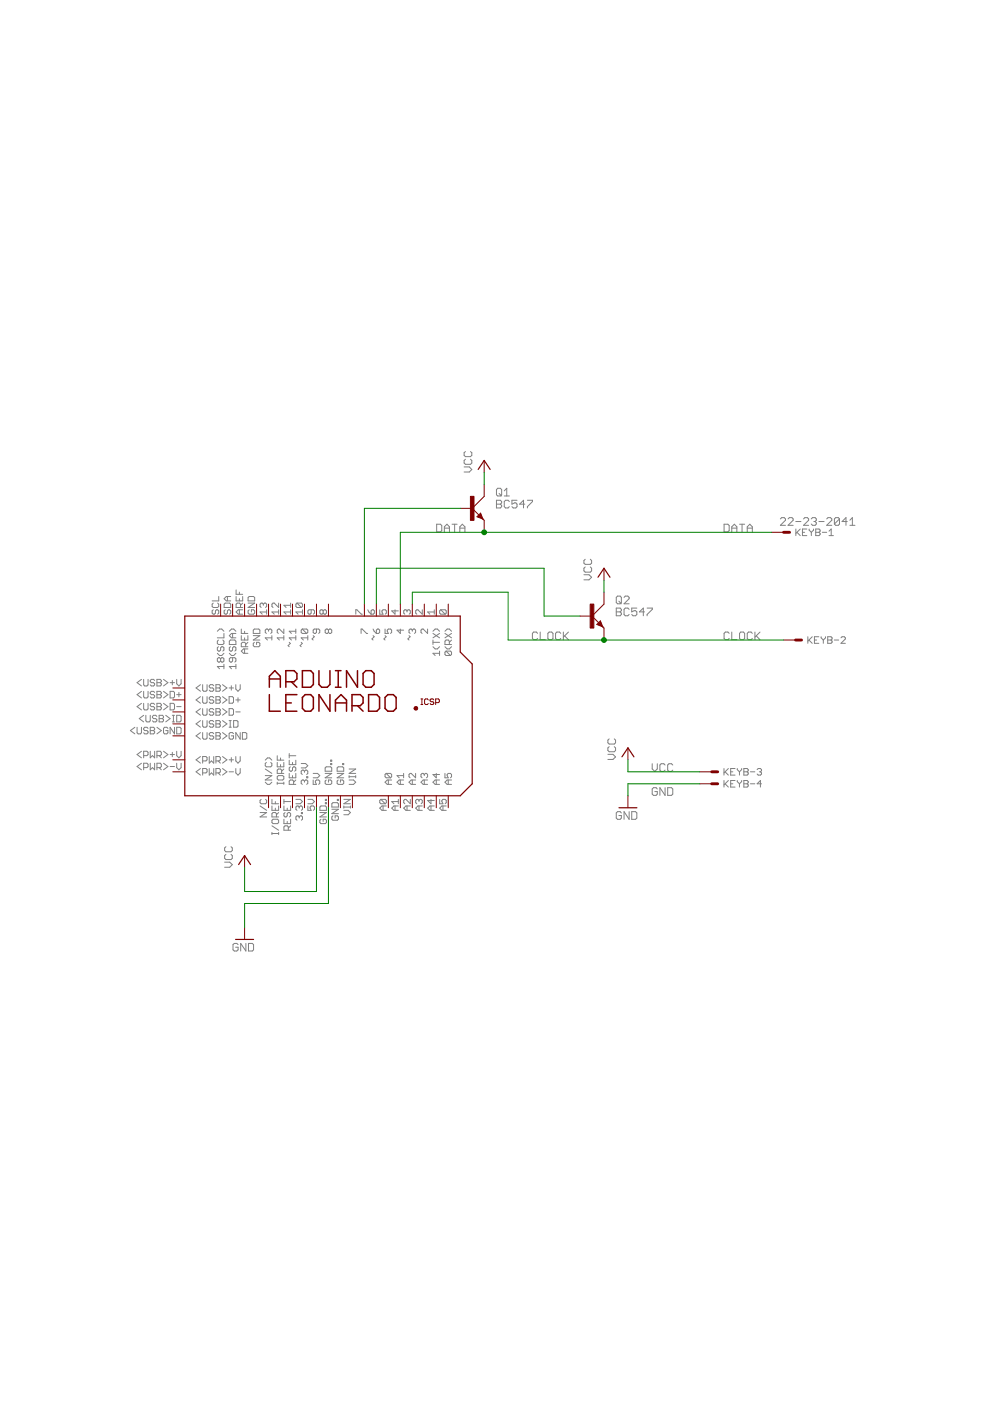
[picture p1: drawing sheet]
<svg xmlns="http://www.w3.org/2000/svg" width="210mm" height="297mm" viewBox="0 0 210 297" stroke-linecap="round" stroke-linejoin="round" font-family="sans-serif">
<g fill="none" stroke="#808080" stroke-width=".21">
<path d="M98.4 99h1.1l.5 .5-.5 .6h-1.1M98.7 97.4l-.3 .2v.6l.3 .2h1.1l.2-.2v-.6l-.2-.2M98.7 95.7l-.3 .3v.5l.3 .3h1.1l.2-.3v-.5l-.2-.3M92.6 111.1h.8l.3 .3v1.1l-.3 .3h-.8zM94.2 112.8v-1.1l.6-.6 .5 .6v1.1M94.2 112h1.1M95.8 111.1h1.1M96.4 111.1v1.7M97.5 112h1.1M97.5 112.8v-1.1l.5-.6 .6 .6v1.1M105.3 106.1h.8l.3 .2v.3l-.3 .3 .3 .3v.2l-.3 .3h-.8zM105.3 106.9h.8"/>
<path d="M105.5 103.5h.6l.3 .3v1.1l-.3 .3h-.6l-.2-.3v-1.1zM105.8 104.6l.6 .6M106.9 105.2h1.1M106.9 104.1l.5-.6v1.7M108 106.3l-.3-.2h-.5l-.3 .2v1.1l.3 .3h.5l.3-.3M109.6 106.1h-1.1v.8l.6-.3h.3l.2 .3v.5l-.2 .3h-.6l-.3-.3M111.3 106.9h-1.1l.8-.8v1.6M111.8 106.1h1.1v.2l-1.1 1.1v.3M124.1 118.6l-.3 .3v.5l.3 .3h1.1l.2-.3v-.5l-.2-.3M153.5 111.1h.8l.3 .3v1.1l-.3 .3h-.8zM155.2 112.8v-1.1l.5-.6 .5 .6v1.1M155.2 112h1"/>
<path d="M156.8 111.1h1.1M157.3 111.1v1.7M158.4 112.8v-1.1l.6-.6 .5 .6v1.1M158.4 112h1.1M165.5 110l.2-.3h.6l.2 .3v.3l-1 1.1h1M167.1 110l.3-.3h.5l.3 .3v.3l-1.1 1.1h1.1M168.7 110.6h1.1M168.7 112.2v1.4M169 112.9l.7 .7M169.7 112.2l-1 .9M170.1 112.9h.5M170.4 110l.2-.3h.6l.2 .3v.3l-1 1.1h1"/>
<path d="M171.1 112.2h-1v1.4h1M171.6 112.2v.2l.4 .5M172 110l.3-.3h.5l.3 .3v.3l-.3 .3M172 112.9v.7M172.5 112.2v.2l-.5 .5M172.6 110.6h.2M172.8 110.6l.3 .2v.3l-.3 .3h-.5l-.3-.3M173 112.2h.7l.2 .2-.2 .5 .2 .4-.2 .3h-.7zM173 112.9h.7M173.6 110.6h1.1M174.3 112.9h1M175.3 110l.3-.3h.5l.3 .3v.3l-1.1 1.1h1.1"/>
<path d="M175.8 113.6h.9M175.8 112.6l.4-.4v1.4M178 110v1.1l-.3 .3h-.5l-.3-.3M178 110l-.3-.3h-.5l-.3 .3v1.1M178 110l-1.1 1.1M179.6 110.6h-1.1l.9-.9v1.7M180.2 111.4h1.1M180.2 110.3l.5-.6v1.7M45.2 129.3l-.2 .2v.5l.4 .2 .3-.2v-.5l.4-.2 .3 .2v.5l-.3 .2M45.2 127.9l-.2 .2v.5l.2 .2h.9l.3-.2v-.5l-.3-.2M46.1 138.5l.4 .5h.5l.5-.5M46.1 133.8l.4-.4h.5l.5 .4"/>
<path d="M46.3 135.7l-.2 .3v.4l.2 .3h.9l.3-.3v-.4l-.3-.3M46.3 137.1l-.2 .3v.4l.4 .2 .3-.2v-.4l.4-.3 .3 .3v.4l-.3 .2M46.4 126.5v.9h-1.4M46.8 139.7l.2-.3 .5 .3v.4l-.3 .3-.4-.3M46.8 139.7l-.3-.3-.4 .3v.4l.2 .3 .5-.3M46.8 139.7v.4M47.5 134.3v.9h-1.4M47.8 127.9h.9l.2 .2v.7h-1.4v-.7zM47.8 129.3l-.3 .2v.5l.5 .2 .2-.2v-.5l.5-.2 .2 .2v.5l-.2 .2M48.2 126.5v.9M48.6 138.5l.5 .5h.5l.4-.5M48.6 133.8l.5-.4h.5l.4 .4"/>
<path d="M48.9 137.1l-.3 .3v.4l.5 .2 .2-.2v-.4l.5-.3 .2 .3v.4l-.2 .2M48.9 135.7h.9l.2 .3v.7h-1.4v-.7zM48.9 126.5h-.9l-.5 .4 .5 .5h.9M49.3 139.4v.7l-.2 .3-.5-.3v-.4l.3-.3h.9l.2 .3v.4l-.2 .3M49.3 134.3v.9M50 134.3h-.9l-.5 .5 .5 .4h.9M50.1 126.5v.9h1.4v-.9M50.1 125.1v.9h1.4M50.8 125.5v.5M50.8 126.9v.5M50.8 129.3v.9M51 128.8v-.7l-.2-.2h-.5l-.2 .2v.7h1.4"/>
<path d="M51.2 134.8v.9h1.4v-.9M51.2 133.4v.9h1.4M51.5 129.3h-1l-.4 .5 .4 .4h1M51.5 127.9l-.5 .4M51.9 133.8v.5M51.9 135.2v.5M51.9 137.6v.9M52.1 137.1v-.7l-.2-.2h-.5l-.2 .2v.7h1.4M52.6 137.6h-1l-.4 .4 .4 .5h1M52.6 136.2l-.5 .5M52.6 127.9h1.4l-1.4 .9h1.4M52.6 126.7l.2-.2h1l.2 .2v.7h-1.4z"/>
<path d="M52.8 129.3l-.2 .2v.5l.2 .2h1l.2-.2v-.5l-.2-.2h-.5v.5M53.7 133.6l.2-.2h1l.2 .2v.7h-1.4zM53.7 134.8h1.4l-1.4 .9h1.4M53.9 136.2l-.2 .2v.5l.2 .2h1l.2-.2v-.5l-.2-.2h-.5v.5M55.8 128.1l-.2-.2-.5 .2v.5l.3 .2M55.8 128.1l.3-.2 .4 .2v.5l-.2 .2M55.8 128.1v.2M56.5 129.8h-1.4l.5 .4M56.5 129.3v.9M56.9 133.6l-.2-.2-.5 .2v.5l.3 .2M56.9 133.6l.3-.2 .4 .2v.5l-.2 .2M56.9 133.6v.2"/>
<path d="M57.6 135.2h-1.4l.5 .5M57.6 134.8v.9M59.1 127.9v.9l-1-.9h-.2l-.2 .2v.5l.2 .2M59.1 129.8h-1.4l.4 .4M59.1 129.3v.9M60.2 135.2h-1.4l.4 .5M60.2 133.4v.9l-1-.9h-.2l-.2 .2v.5l.2 .2M60.2 134.8v.9M61.3 136.2l.3 .2-.5 .5 .2 .2M61.6 129.8h-1.4l.5 .4M61.6 127.9v.9M61.6 129.3v.9"/>
<path d="M61.6 128.3h-1.4l.5 .5M62.7 135.2h-1.4l.5 .5M62.7 133.4v.9M62.7 134.8v.9M62.7 133.8h-1.4l.5 .5M63 127.9l-.3 .2v.5l.3 .2h.9M63 127.9h.9l.2 .2v.5l-.2 .2M63 127.9l.9 .9M63.9 136.2l.2 .2-.5 .5 .3 .2M64.1 133.4h.9l.3 .2v.5l-.3 .2M64.1 133.4l-.2 .2v.5l.2 .2h.9M64.1 133.4l.9 .9"/>
<path d="M64.1 129.8h-1.4l.5 .4M64.1 129.3v.9M65.3 135.2h-1.4l.4 .5M65.3 134.8v.9M66 129.3v.7l-.3 .2-.4-.2v-.5l.2-.2h.9l.3 .2v.5l-.3 .2M66.4 134.8l.2 .2-.4 .5 .2 .2M67.1 133.4v.7l-.2 .2-.5-.2v-.5l.2-.2h1l.2 .2v.5l-.2 .2M68.5 129.5l-.2-.2-.5 .2v.5l.3 .2 .4-.2M68.5 129.5l.2-.2 .5 .2v.5l-.2 .2-.5-.2M68.5 129.5v.5M69.6 133.6l-.2-.2-.5 .2v.5l.3 .2 .4-.2M69.6 133.6l.3-.2 .4 .2v.5l-.2 .2-.5-.2"/>
<path d="M69.6 133.6v.5M75.4 130.2v-.9h.3l.9 .9h.2M76.6 134.3v-.9h.2l.9 .9h.3M78 129.3l.7 .9M78.9 129.3l.5 .2v.5l-.3 .2h-.4v-.7zM79.1 134.8l.2 .2-.4 .5 .2 .2M79.1 133.4l.7 .9M79.8 133.6l.2-.2 .5 .2v.5l-.2 .2h-.5zM80.5 129.3v.9h.7l-.2-.7 .2-.2h.5l.2 .2v.5l-.2 .2M81.6 133.4v.9h.7l-.2-.7 .2-.2h.5l.2 .2v.5l-.2 .2M81.6 134.8l.3 .2-.5 .5 .2 .2M83.8 129.3v.9l-.7-.7h1.4"/>
<path d="M84.9 133.4v.9l-.7-.7h1.4M86.3 129.5l-.2-.2-.5 .2v.5l.2 .2M86.3 129.5l.2-.2 .5 .2v.5l-.2 .2M86.3 129.5v.3M86.7 134.8l.3 .2-.5 .5 .2 .2M87.4 133.6l-.2-.2-.5 .2v.5l.3 .2M87.4 133.6l.3-.2 .4 .2v.5l-.2 .2M87.4 133.6v.2M89.5 129.3v.9l-.9-.9h-.2l-.3 .2v.5l.3 .2M90.7 133.4v.9l-1-.9h-.2l-.2 .2v.5l.2 .2M91.8 133.8l.5-.4h.4l.5 .4M91.8 137.1l.5 .5h.4l.5-.5"/>
<path d="M91.8 136.2h1.4M91.8 135.7v1M91.8 134.3l1.4 .9M92.1 129.8h-1.4l.4 .4M92.1 129.3v.9M93.2 138.5h-1.4l.5 .5M93.2 138v1M93.2 134.3l-1.4 .9M93.5 129.3l-.3 .2v.5l.3 .2h.9M93.5 129.3h.9l.2 .2v.5l-.2 .2M93.5 129.3l.9 .9M94.3 133.8l.5-.4h.5l.4 .4"/>
<path d="M94.3 137.1l.5 .5h.5l.4-.5M94.3 134.3l1.4 .9M94.6 138l-.3 .3v.4l.3 .3h.9M94.6 138h.9l.2 .3v.4l-.2 .3M94.6 138l.9 1M95.3 136.7v-.7l-.3-.3h-.4l-.3 .3v.7h1.4M95.7 135.7l-.4 .5M95.7 134.3l-1.4 .9M114 134.3l-.3-.3h-.5l-.3 .3v1.1l.3 .2h.5l.3-.2M114.5 134v1.6h1.1M116.4 134h.6l.2 .3v1.1l-.2 .2h-.6l-.2-.2v-1.1zM118.9 134.3l-.3-.3h-.5l-.3 .3v1.1l.3 .2h.5l.3-.2"/>
<path d="M119.4 134v1.6M119.7 134.8l.8 .8M120.5 134l-1.1 1.1M123.8 121.9h1.1l.5 .5-.5 .5h-1.1M124.1 120.2l-.3 .3v.5l.3 .3h1.1l.2-.3v-.5l-.2-.3M130.7 126.7l.2-.3h.6l.2 .3v1l-.2 .3h-.6l-.2-.3zM130.7 128.9h.8l.2 .3v.3l-.2 .2 .2 .3v.3l-.2 .3h-.8zM130.7 129.7h.8M131.2 127.5l.5 .5M132.3 126.7l.3-.3h.5l.3 .3v.2l-1.1 1.1h1.1M133.4 129.2l-.3-.3h-.5l-.3 .3v1.1l.3 .3h.5l.3-.3M135 128.9h-1.1v.8l.6-.2h.2l.3 .2v.6l-.3 .3h-.5l-.3-.3"/>
<path d="M136.7 129.7h-1.1l.8-.8v1.7M137.2 128.9h1.1v.3l-1.1 1.1v.3M154.6 134.3l-.3-.3h-.5l-.3 .3v1.1l.3 .2h.5l.3-.2M155.2 134v1.6h1M157.1 134h.5l.3 .3v1.1l-.3 .2h-.5l-.3-.2v-1.1zM159.5 134.3l-.3-.3h-.5l-.3 .3v1.1l.3 .2h.5l.3-.2M160.1 134v1.6M160.3 134.8l.8 .8M161.1 134l-1 1.1M171.3 135v1.4M171.5 135.7l.7 .7M172.2 135l-.9 .9"/>
<path d="M172.7 135.7h.4M173.6 135h-.9v1.4h.9M174.1 135v.2l.5 .5M174.6 135.7v.7M175 135v.2l-.4 .5M175.5 135.7h.7M175.5 135h.7l.2 .2-.2 .5 .2 .5-.2 .2h-.7zM176.9 135.7h.9M178.3 135.2l.2-.2h.5l.2 .2v.3l-.9 .9h.9M28.6 154.2l-1 .7 1 .7M29.1 154.2v1.2l.2 .2h.5l.2-.2v-1.2M30 159.3l-.9 .7 .9 .7"/>
<path d="M30 149.1l-.9 .7 .9 .7M30 146.6l-.9 .7 .9 .7M30 144l-.9 .7 .9 .7M30.5 144v1.2l.2 .2h.5l.2-.2v-1.2M30.5 146.6v1.1l.2 .3h.5l.2-.3v-1.1M30.5 149.1v1.2l.2 .2h.5l.2-.2v-1.2M30.5 151.7l-1 .7 1 .7M30.9 151.7v1.1l.3 .3h.4l.3-.3v-1.1M31.4 154.4l-.2-.2h-.5l-.2 .5 .2 .2h.5l.2 .5-.2 .2h-.5l-.2-.2M31.9 154.2h.7l.2 .2-.2 .5 .2 .5-.2 .2h-.7zM31.9 159.3v1.4l.4-.5 .5 .5v-1.4M31.9 154.9h.7"/>
<path d="M32.8 146.8l-.2-.2h-.5l-.2 .4 .2 .3h.5l.2 .4-.2 .3h-.5l-.2-.3M32.8 144.3l-.2-.3h-.5l-.2 .5 .2 .2h.5l.2 .5-.2 .2h-.5l-.2-.2M32.8 149.4l-.2-.3h-.5l-.2 .5 .2 .2h.5l.2 .5-.2 .2h-.5l-.2-.2M33.3 151.9l-.3-.2h-.4l-.3 .2 .3 .5h.4l.3 .2-.3 .5h-.4l-.3-.3M33.3 149.1h.7l.2 .3-.2 .4 .2 .5-.2 .2h-.7zM33.3 144h.7l.2 .3-.2 .4 .2 .5-.2 .2h-.7zM33.3 146.6h.7l.2 .2-.2 .5 .2 .4-.2 .3h-.7zM33.3 154.2l.9 .7-.9 .7M33.3 149.8h.7M33.3 147.3h.7M33.3 144.7h.7M33.7 151.7h.7l.3 .2-.3 .5 .3 .4-.3 .3h-.7z"/>
<path d="M33.7 152.4h.7M34.7 159.3l.9 .7-.9 .7M34.7 149.1l.9 .7-.9 .7M34.7 146.6l.9 .7-.9 .7M34.7 144l.9 .7-.9 .7M35.1 151.7l1 .7-1 .7M35.6 154.4l-.2-.2h-.5l-.2 .2v1l.2 .2h.5l.2-.2v-.5h-.5M36.1 149.1h.7l.2 .3v.9l-.2 .2h-.7zM36.1 160h.9M36.1 146.6h.7l.2 .2v.9l-.2 .3h-.7zM36.1 144.7h.9M36.5 144.3v.9"/>
<path d="M36.5 159.5v.9M36.5 151.7h.5M36.5 153.1h.5M36.8 151.7v1.4M37 154.2v1.4l-.9-1.4v1.4M37.5 144v1l.4 .4 .5-.4v-1M37.5 151.7h.7l.2 .2v.9l-.2 .3h-.7zM37.5 154.2h.7l.2 .2v1l-.2 .2h-.7zM37.5 159.3v.9l.4 .5 .5-.5v-.9M37.5 149.8h.9M37.5 147.3h.9M37.9 146.8v.9"/>
<path d="M42.5 155.3l-.9 .7 .9 .7M42.5 150.2l-.9 .7 .9 .7M42.5 147.7l-.9 .7 .9 .7M42.5 145.2l-.9 .7 .9 .7M42.5 152.8l-.9 .7 .9 .7M43 145.2v1.1l.2 .3h.5l.2-.3v-1.1M43 147.7v1.2l.2 .2h.5l.2-.2v-1.2M43 152.8v1.1l.2 .3h.5l.2-.3v-1.1M43 150.2v1.2l.2 .2h.5l.2-.2v-1.2M43 155.3v1.2l.2 .2h.5l.2-.2v-1.2M45.3 145.4l-.2-.2h-.5l-.2 .4 .2 .3h.5l.2 .4-.2 .3h-.5l-.2-.3M45.3 147.9l-.2-.2h-.5l-.2 .5 .2 .2h.5l.2 .5-.2 .2h-.5l-.2-.2"/>
<path d="M45.3 155.6l-.2-.3h-.5l-.2 .5 .2 .2h.5l.2 .5-.2 .2h-.5l-.2-.2M45.3 153l-.2-.2h-.5l-.2 .4 .2 .3h.5l.2 .4-.2 .3h-.5l-.2-.3M45.3 150.5l-.2-.3h-.5l-.2 .5 .2 .2h.5l.2 .5-.2 .2h-.5l-.2-.2M45.8 145.2h.7l.2 .2-.2 .5 .2 .4-.2 .3h-.7zM45.8 155.3h.7l.2 .3-.2 .4 .2 .5-.2 .2h-.7zM45.8 152.8h.7l.2 .2-.2 .5 .2 .4-.2 .3h-.7zM45.8 147.7h.7l.2 .2-.2 .5 .2 .5-.2 .2h-.7zM45.8 150.2h.7l.2 .3-.2 .4 .2 .5-.2 .2h-.7zM45.8 156h.7M45.8 150.9h.7M45.8 148.4h.7M45.8 145.9h.7"/>
<path d="M45.8 153.5h.7M47.2 155.3l.9 .7-.9 .7M47.2 150.2l.9 .7-.9 .7M47.2 147.7l.9 .7-.9 .7M47.2 145.2l.9 .7-.9 .7M47.2 152.8l.9 .7-.9 .7M47.5 141.3h-1.4l.4 .5M47.5 140.8v1M48.6 147.7h.7l.2 .2v1l-.2 .2h-.7zM48.6 150.2h.7l.2 .3v.9l-.2 .2h-.7zM48.6 154.2h.4M48.6 145.9h.9"/>
<path d="M48.6 152.8h.4M48.8 152.8v1.4M49 145.4v.9M49.5 155.6l-.2-.3h-.5l-.2 .3v.9l.2 .2h.5l.2-.2v-.5h-.5M49.5 152.8h.7l.3 .2v.9l-.3 .3h-.7zM50 145.2v.9l.5 .5 .4-.5v-.9M50 150.9h.9M50 148.4h.9M50 141.3h-1.4l.5 .5M50 140.8v1M50.5 147.9v1M50.9 155.3v1.4l-.9-1.4v1.4"/>
<path d="M51.4 155.3h.7l.2 .3v.9l-.2 .2h-.7zM61.3 159.8v.9M128.9 159.9h1.1l.5 .6-.5 .5h-1.1M129.2 156.7l-.3 .2v.6l.3 .3h1l.3-.3v-.6l-.3-.2M129.2 158.3l-.3 .3v.5l.3 .3h1l.3-.3v-.5l-.3-.3M30 161.8l-.9 .7 .9 .7M30.5 160.2h.7l.2-.2v-.5l-.2-.2h-.7v1.4M30.5 162.8h.7l.2-.3v-.4l-.2-.3h-.7v1.4M31.9 161.8v1.4l.4-.4 .5 .4v-1.4M33.3 160.2h.7l.2-.2v-.5l-.2-.2h-.7v1.4M33.3 162.8h.7l.2-.3v-.4l-.2-.3h-.7v1.4M33.7 162.8l.5 .4"/>
<path d="M33.7 160.2l.5 .5M34.7 161.8l.9 .7-.9 .7M36.1 162.5h.9M37.5 161.8v1l.4 .4 .5-.4v-1M42.5 162.9l-.9 .7 .9 .7M42.5 160.4l-.9 .7 .9 .7M43 161.3h.7l.2-.2v-.5l-.2-.2h-.7v1.4M43 163.9h.7l.2-.3v-.4l-.2-.3h-.7v1.4M44.4 160.4v1.4l.4-.5 .5 .5v-1.4M44.4 162.9v1.4l.4-.4 .5 .4v-1.4M45.8 161.3h.7l.2-.2v-.5l-.2-.2h-.7v1.4M45.8 163.9h.7l.2-.3v-.4l-.2-.3h-.7v1.4"/>
<path d="M46.2 161.3l.5 .5M46.2 163.9l.5 .4M47.2 162.9l.9 .7-.9 .7M47.2 160.4l.9 .7-.9 .7M47.9 179.5l-.3 .3v.5l.3 .3h1.1l.3-.3v-.5l-.3-.3M48.6 163.6h.9M48.6 161.1h.9M49 160.6v1M50 160.4v.9l.5 .5 .4-.5v-.9M50 162.9v1l.5 .4 .4-.4v-1M55.1 172.3h1.4l-1.4 .9h1.4M55.1 170.9l1.4 .9"/>
<path d="M55.4 169.5l-.3 .2v.5l.3 .2h.9l.2-.2v-.5l-.2-.2M56.2 165.8l.5 .5h.5l.4-.5M56.2 164.4h1.4l-1.4 1h1.4M56.2 163l1.4 1M56.2 161.2l.5-.5h.5l.4 .5M56.5 161.6l-.3 .3v.4l.3 .3h.9l.2-.3v-.4l-.2-.3M57.7 170.9v.9h1.4v-.9M57.7 169.5v.9h1.4M57.7 176.5v.5M57.7 176.7h1.4M57.7 175.1l1.4 .9M57.9 173.7h.9l.3 .2v.5l-.3 .2h-.9l-.2-.2v-.5z"/>
<path d="M58.4 169.9v.5M58.4 171.3v.5M58.6 173.2v-.7l-.2-.2h-.5l-.2 .2v.7h1.4M58.8 161.6v1h1.4v-1M58.8 164.7l.2-.3h.9l.3 .3v.4l-.3 .3h-.9l-.2-.3zM58.8 160.2v1h1.4M58.8 165.8v.5M58.8 166.1h1.4M59.1 176.5v.5M59.1 172.3l-.5 .4M59.5 160.7v.5M59.5 162.1v.5"/>
<path d="M59.7 164v-.7l-.2-.3h-.5l-.2 .3v.7h1.4M60.2 165.8v.5M60.2 163l-.5 .5M60.2 170.9v.9h1.4v-.9M60.2 173.7v.9h1.4v-.9M60.2 169.9h1.4M60.2 169.5v.9M60.4 172.3l-.2 .2v.5l.2 .2 .5-.2v-.5l.2-.2h.3l.2 .2v.5l-.2 .2M60.9 171.3v.5M60.9 174.2v.4M61.1 176v-.7l-.2-.2h-.5l-.2 .2v.7h1.4M61.3 161.2v.9h1.4v-.9"/>
<path d="M61.3 164v.9h1.4v-.9M61.3 160.2h1.4M61.6 162.6l-.3 .2v.5l.3 .2 .4-.2v-.5l.3-.2 .4 .2v.5l-.2 .2M61.6 175.1l-.5 .5M62 161.6v.5M62 164.4v.5M62.3 166.3v-.7l-.3-.2h-.4l-.3 .2v.7h1.4M62.7 165.4l-.4 .4M62.7 169.5h1l.4 .4-.4 .5h-1M63.4 171.1l.3-.2 .4 .2v.5l-.2 .2M63.4 173.2l.3-.2 .4 .2v.5l-.2 .2M63.4 171.1l-.2-.2-.5 .2v.5l.3 .2"/>
<path d="M63.4 173.2l-.2-.2-.5 .2v.5l.3 .2M63.4 171.1v.2M63.4 173.2v.2M63.9 161.9h.9l.5 .4-.5 .5h-.9M63.9 172.3h.2v.2h-.2zM64.6 163.5l-.3-.2-.4 .2v.5l.2 .2M64.6 163.5l.2-.2 .5 .2v.5l-.3 .2M64.6 165.6l.2-.2 .5 .2v.5l-.3 .2M64.6 165.6l-.3-.2-.4 .2v.5l.2 .2M64.6 163.5v.2M64.6 165.6v.2M65 164.7h.3v.2h-.3z"/>
<path d="M65.3 170.9v.9h.7l-.3-.7 .3-.2h.4l.3 .2v.5l-.3 .2M65.3 169.5h.9l.5 .4-.5 .5h-.9M66.4 165.4v.9h.7l-.2-.7 .2-.2h.5l.2 .2v.5l-.2 .2M66.4 164h.9l.5 .4-.5 .5h-.9M67.8 172.3h1.4l-1.4 .9h1.4M68.1 173.7l-.3 .2v.5l.3 .2h.9l.2-.2v-.5l-.2-.2h-.5v.5M68.1 170.9h.9l.2 .2v.7h-1.4v-.7zM68.9 162.8l.3-.2h.9l.2 .2v.7h-1.4zM68.9 164h1.4l-1.4 .9h1.4M69 169.5h.2v.2h-.2zM69 170.2h.2v.2h-.2zM69.2 165.4l-.3 .2v.5l.3 .2h.9l.2-.2v-.5l-.2-.2h-.5v.4"/>
<path d="M70.1 161.2h.2v.2h-.2zM70.1 161.9h.2v.2h-.2zM70.4 171.6h1.4l-1.4 .9h1.4M70.6 170.2h.9l.3 .2v.7h-1.4v-.7zM70.6 173l-.2 .2v.5l.2 .2h.9l.3-.2v-.5l-.3-.2h-.4v.4M71.5 164h1.4l-1.4 .9h1.4M71.5 162.8l.2-.2h.9l.3 .2v.7h-1.4zM71.5 169.5h.3v.2h-.3zM71.7 165.4l-.2 .2v.5l.2 .2h.9l.3-.2v-.5l-.3-.2h-.4v.4M72.6 161.9h.3v.2h-.3zM72.9 171.8h.9l.5 .5-.5 .4h-.9M72.9 169.5h1.4l-1.4 .9h1.4"/>
<path d="M72.9 171.1h1.4M72.9 170.9v.4M74 165.4h1l.4 .4-.4 .5h-1M74 163h1.4l-1.4 1h1.4M74 164.7h1.4M74 164.4v.5M74.3 170.9v.4M75.4 164.4v.5M80.8 169.5l-.3 .2v.5l.3 .2h.9M80.8 169.5h.9l.2 .2v.5l-.2 .2M80.8 169.5l.9 .9M81.2 170.9v.9"/>
<path d="M81.9 164l-.3 .2v.5l.3 .2h.9M81.9 164h.9l.2 .2v.5l-.2 .2M81.9 164l.9 .9M81.9 170.9h-.9l-.5 .4 .5 .5h.9M82.3 165.4v.9M83 165.4h-.9l-.5 .4 .5 .5h.9M83.8 170.9v.9M84.5 170.9h-1l-.4 .4 .4 .5h1M84.5 169.9h-1.4l.4 .5M84.5 169.5v.9M84.9 165.4v.9M85.6 165.4h-1l-.4 .4 .4 .5h1"/>
<path d="M85.6 164.4h-1.4l.4 .5M85.6 164v.9M86.3 170.9v.9M87 169.5v.9l-.9-.9h-.3l-.2 .2v.5l.2 .2M87 170.9h-.9l-.5 .4 .5 .5h.9M87.4 165.4v.9M88.1 165.4h-.9l-.5 .4 .5 .5h.9M88.1 164v.9l-.9-.9h-.2l-.3 .2v.5l.3 .2M88.8 169.7l.3-.2 .4 .2v.5l-.2 .2M88.8 169.7l-.2-.2-.5 .2v.5l.3 .2M88.8 169.7v.2M88.8 170.9v.9"/>
<path d="M89.5 170.9h-.9l-.5 .4 .5 .5h.9M90 164.2l-.3-.2-.4 .2v.5l.2 .2M90 164.2l.2-.2 .5 .2v.5l-.3 .2M90 164.2v.2M90 165.4v.9M90.7 165.4h-1l-.4 .4 .4 .5h1M91.4 169.5v.9l-.7-.7h1.4M91.4 170.9v.9M92.1 170.9h-1l-.4 .4 .4 .5h1M92.5 164v.9l-.7-.7h1.4M92.5 165.4v.9M93.2 165.4h-.9l-.5 .4 .5 .5h.9"/>
<path d="M93.2 169.5v.9h.7l-.2-.7 .2-.2h.5l.2 .2v.5l-.2 .2M93.9 170.9v.9M94.3 164v.9h.7l-.2-.7 .2-.2h.5l.2 .2v.5l-.2 .2M94.6 170.9h-.9l-.5 .4 .5 .5h.9M95 165.4v.9M95.7 165.4h-.9l-.5 .4 .5 .5h.9M131.7 172.4l-.2-.3h-.6l-.2 .3v1l.2 .3h.6l.2-.3v-.5h-.5M133.4 172.1v1.6l-1.1-1.6v1.6M133.9 172.1h.8l.3 .3v1l-.3 .3h-.8zM138.3 161.9v1.1l.5 .6 .6-.6v-1.1M139.4 167.3l-.3-.3h-.5l-.3 .3v1.1l.3 .2h.5l.3-.2v-.6h-.6M141 162.2l-.3-.3h-.5l-.3 .3v1.1l.3 .3h.5l.3-.3"/>
<path d="M141 167v1.6l-1.1-1.6v1.6M141.6 167h.8l.2 .3v1.1l-.2 .2h-.8zM142.6 162.2l-.2-.3h-.6l-.2 .3v1.1l.2 .3h.6l.2-.3M153.5 162.9v1.4M153.5 165.5v1.4M153.7 163.6l.7 .7M153.7 166.2l.7 .7M154.4 162.9l-.9 1M154.4 165.5l-.9 .9M154.9 163.6h.5M154.9 166.2h.5M155.9 162.9h-1v1.4h1"/>
<path d="M155.9 165.5h-1v1.4h1M156.3 162.9v.3l.5 .4M156.3 165.5v.2l.5 .5M156.8 163.6v.7M156.8 166.2v.7M157.2 162.9v.3l-.4 .4M157.2 165.5v.2l-.4 .5M157.7 162.9h.7l.2 .3-.2 .4 .2 .5-.2 .2h-.7zM157.7 163.6h.7M157.7 165.5h.7l.2 .2-.2 .5 .2 .4-.2 .3h-.7zM157.7 166.2h.7M159.1 163.6h.9"/>
<path d="M159.1 166.2h.9M160.5 163.2l.3-.3h.4l.3 .3-.3 .4M161 163.6h.2M161.2 163.6l.3 .3-.3 .4h-.4l-.3-.2M161.5 166.2h-1l.7-.7v1.4M47.6 182.8h1.1l.6 .5-.6 .6h-1.1M47.9 181.1l-.3 .3v.6l.3 .2h1.1l.3-.2v-.6l-.3-.3M50.5 200.3l-.3-.3h-.5l-.3 .3v1.1l.3 .2h.5l.3-.2v-.6h-.5M52.1 200v1.6l-1.1-1.6v1.6M52.7 200h.8l.3 .3v1.1l-.3 .2h-.8z"/>
</g>
<g fill="none" stroke="#800000" stroke-width=".21">
<path d="M102.7 97.6v2.6M97.6 107.8h2.5M100.1 107.8l2.6 2.5v2.6M101.9 108.8l.5 1.3-1.3-.5zM102.7 102.7v2.5l-2.6 2.6M163.6 112.9h2.5M46.8 128.1v2.5M49.3 128.1v2.5M51.9 128.1v2.5M54.4 128.1v2.5M56.9 128.1v2.5M59.5 128.1v2.5"/>
<path d="M62 128.1v2.5M64.6 128.1v2.5M67.1 128.1v2.5M69.6 128.1v2.5M77.3 128.1v2.5M79.8 128.1v2.5M82.3 128.1v2.5M84.9 128.1v2.5M87.4 128.1v2.5M90 128.1v2.5M92.5 128.1v2.5M95 128.1v2.5"/>
<path d="M123 130.6h2.5M125.5 130.6l2.6 2.6v2.5M127.3 131.6l.5 1.3-1.3-.5zM128.1 125.6v2.5l-2.6 2.5M128.1 120.5v2.5M166.1 135.7h2.6M36.6 156h2.6M36.6 150.9h2.6M36.6 148.4h2.6M36.6 145.9h2.6M36.6 153.5h2.6M89.2 149.4h.4"/>
<path d="M89.2 148.2h.4M89.5 148.2v1.2M90.8 148.4l-.2-.2h-.4l-.2 .2v.8l.2 .2h.4l.2-.2M92 148.4l-.2-.2h-.4l-.2 .2 .2 .4h.4l.2 .2-.2 .4h-.4l-.2-.2M92.4 149h.5l.3-.2v-.4l-.3-.2h-.5v1.2M133.1 158.6v2.5M36.6 163.6h2.6M36.6 161.1h2.6M56.9 168.7v2.6M59.5 168.7v2.6M62 168.7v2.6M64.6 168.7v2.6"/>
<path d="M67.1 168.7v2.6M69.6 168.7v2.6M72.2 168.7v2.6M74.7 168.7v2.6M82.3 168.7v2.6M84.9 168.7v2.6M87.4 168.7v2.6M90 168.7v2.6M92.5 168.7v2.6M95 168.7v2.6M133.1 168.7v2.6M148.4 163.6h2.5"/>
<path d="M148.4 166.2h2.5M51.9 181.4v2.5M51.9 196.6v2.6"/>
</g>
<path d="M101.4 99.5l1.3-1.9 1.2 1.9M101.9 109.1l.3 .7-.8-.2zM101.9 109.3l-.3 .3M39.2 130.6h58.4v7.6l2.5 2.6v25.4l-2.5 2.5h-58.4zM126.8 122.4l1.3-1.9 1.2 1.9M127.3 131.9l.3 .8-.8-.3zM127.3 132.1l-.3 .3M131.2 171.3h3.8M131.9 160.5l1.2-1.9 1.3 1.9M50 199.2h3.8M50.6 183.3l1.3-1.9 1.2 1.9" fill="none" stroke="#800000" stroke-width=".25"/>
<g fill="none" stroke="#800000" stroke-width=".32">
<path d="M57.1 145.7v-2.3l1.2-1.2 1.1 1.2v2.3M57.1 147.3v3.5h2.3M57.1 144h2.3M60.6 144.5h1.8l.5-.5v-1.2l-.5-.6h-1.8v3.5M60.6 149h1.2M61.8 144.5l1.1 1.2M62.9 147.3h-2.3v3.5h2.3M64.1 142.2h1.8l.5 .6v2.3l-.5 .6h-1.8zM64.1 147.9l.6-.6h1.2l.5 .6v2.3l-.5 .6h-1.2l-.6-.6zM67.6 142.2v2.9l.6 .6h1.2l.6-.6v-2.9M70 147.3v3.5l-2.4-3.5v3.5M71.1 142.2h1.2"/>
<path d="M71.1 145.7h1.2M71.1 150.8v-2.4l1.2-1.1 1.2 1.1v2.4M71.1 149h2.4M71.7 142.2v3.5M74.6 149.6h1.8l.6-.6v-1.1l-.6-.6h-1.8v3.5M75.8 142.2v3.5l-2.3-3.5v3.5M75.8 149.6l1.2 1.2M77.6 142.2h1.1l.6 .6v2.3l-.6 .6h-1.1l-.6-.6v-2.3zM78.1 147.3h1.8l.6 .6v2.3l-.6 .6h-1.8zM81.6 147.9l.6-.6h1.2l.6 .6v2.3l-.6 .6h-1.2l-.6-.6z"/>
</g>
<path d="M87.8 150a.38 .38 0 0 1 .7-.1 .38 .38 0 0 1-.2 .6 .38 .38 0 0 1-.5-.3l.4-.1 .1 .1-.1 .1-.4-.1z" fill-rule="evenodd" fill="#800000" stroke="#800000" stroke-width=".21"/>
<g fill="#800000" stroke="#800000" stroke-width=".21">
<path d="M99.7 105.2h.8v5.1h-.8z"/>
<path d="M125.1 128.1h.8v5.1h-.8z"/>
</g>
<path d="M166.1 112.9h1.3M168.7 135.7h1.2M150.9 163.6h1.3M150.9 166.2h1.3" fill="none" stroke="#800000" stroke-width=".61"/>
<path d="M97.6 107.8h-20.3v20.3M102.7 100.2v2.5M163.6 112.9h-78.7v15.2M79.8 128.1v-7.6h35.6v10.1h7.6M87.4 128.1v-2.5h20.3v10.1h58.4M128.1 123v2.6M67.1 171.3v17.7h-15.2v-5.1M69.6 171.3v20.3h-17.7v5M133.1 161.1v2.5h15.3M148.4 166.2h-15.3v2.5" fill="none" stroke="#008000" stroke-width=".21"/>
<g fill="#008000" stroke="#008000" stroke-width=".21">
<circle cx="128.1" cy="135.7" r=".51"/>
<circle cx="102.7" cy="112.9" r=".51"/>
</g>
</svg>
